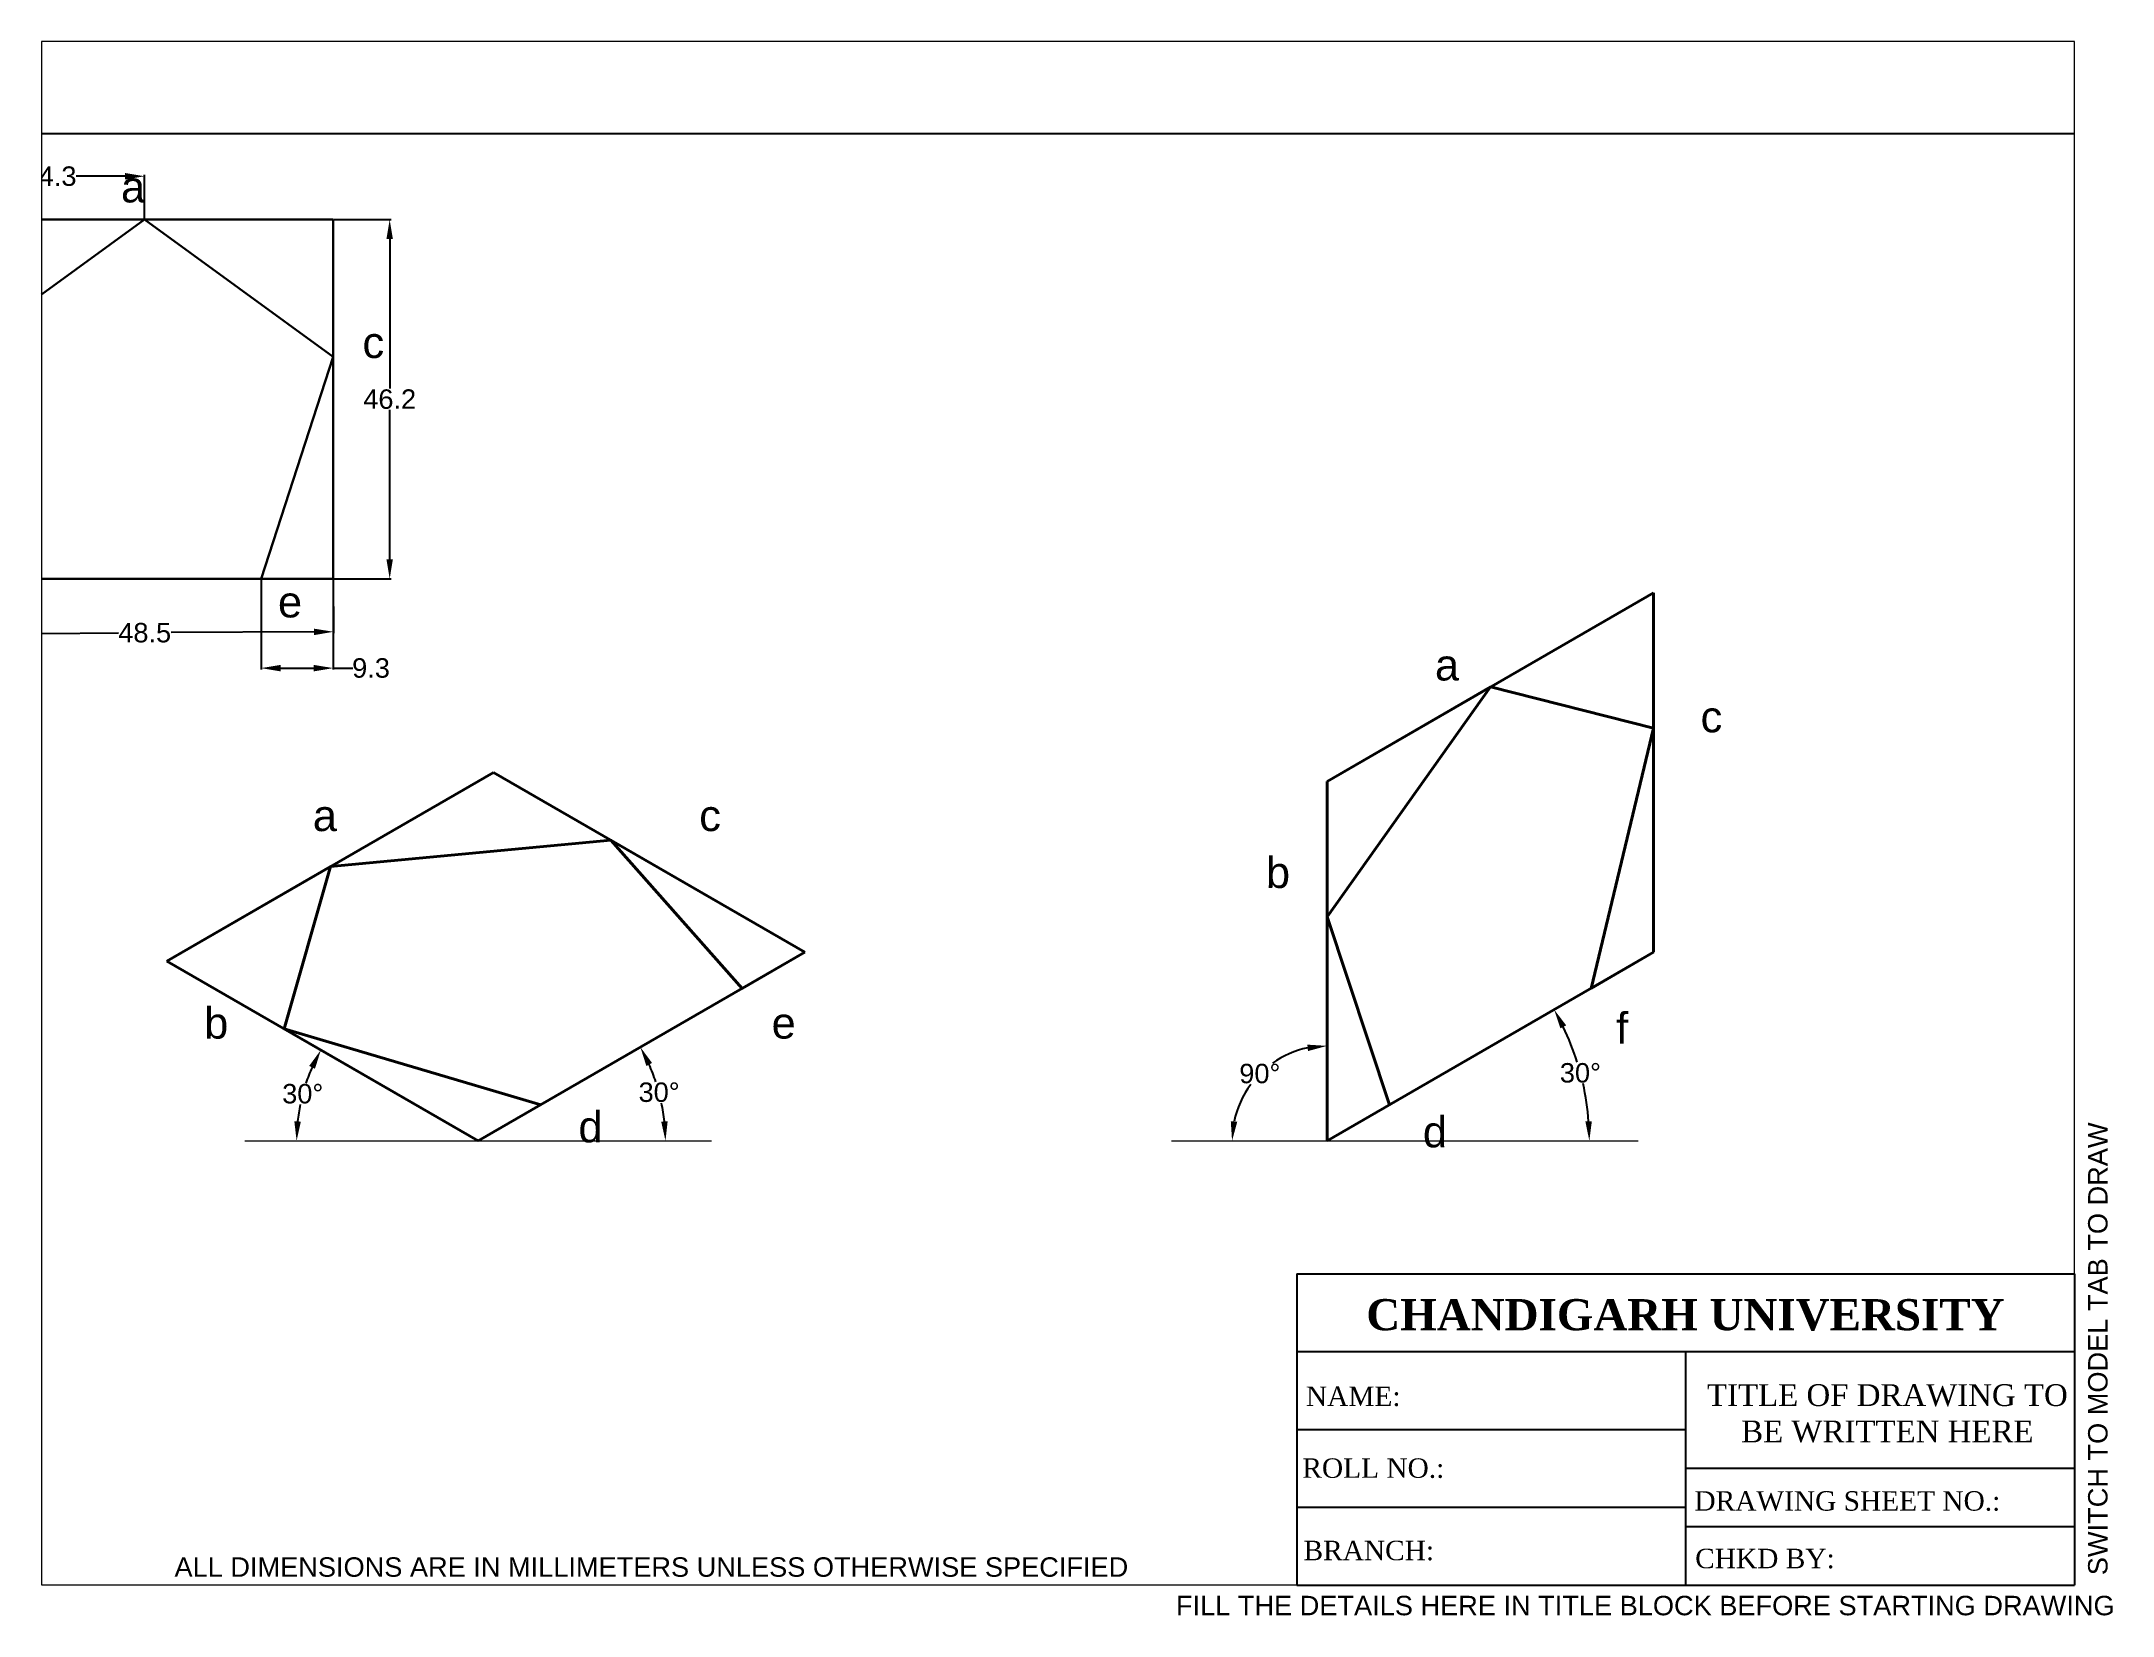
# Paper-space layout 'Layout1' of a CAD drawing. Header units: millimetres. Extents: x 0 to 266, y -4 to 198.
# The model-space entities are those that its viewports show. They can reach past a viewport. Long polylines and large blocks are cut down to what shows.
import ezdxf

# ---------------------------------------------------------------- set-up
doc = ezdxf.new("R2010")
doc.units = ezdxf.units.MM
doc.linetypes.add('ACAD_ISO08W100', pattern=[36, 24, -3, 6, -3])
doc.layers.add('Comments', color=10, linetype='Continuous', lineweight=13, plot=False)
doc.layers.add('thick continuous', color=7, linetype='Continuous', lineweight=30)
doc.styles.get("Standard").update_dxf_attribs({"font": 'arial.ttf'})
doc.dimstyles.get("Standard").update_dxf_attribs({"dimtxt": 2.5, "dimasz": 2.5, "dimexe": 0.18, "dimexo": 0.0625, "dimgap": 0.09, "dimtad": 0, "dimtih": 1, "dimtoh": 1, "dimdec": 1, "dimzin": 0, "dimdsep": 46, "dimtxsty": 'Standard', "dimcen": 0.09, "dimadec": 0, "dimazin": 0, "dimtfac": 1, "dimtdec": 1, "dimtofl": 0, "dimtmove": 0, "dimatfit": 3, "dimfxl": 1, "dimtolj": 1, "dimtzin": 0, "dimarcsym": 0})

# ---------------------------------------------------------------- blocks, each defined once
blk = doc.blocks.new('*D1')
at = {"layer": 'Defpoints', "color": 0, "lineweight": 0, "transparency": 16777216}
for p in [(9.98, 152.54), (58.52, 152.8), (58.55, 145.99)]:
    blk.add_point(p, dxfattribs=at)
at = {"layer": 'thick continuous', "color": 0, "lineweight": -2, "transparency": 16777216}
for p, q in [((9.98, 152.48), (10.01, 145.55)), ((58.52, 152.74), (58.56, 145.81)), ((12.51, 145.74), (30.89, 145.84)), ((56.05, 145.98), (37.68, 145.88))]:
    blk.add_line(p, q, dxfattribs=at)
at = {"layer": 'thick continuous', "color": 0, "lineweight": 0, "transparency": 16777216}
for points in [[(12.51, 146.16), (12.52, 145.32), (10.01, 145.73)], [(56.05, 146.39), (56.06, 145.56), (58.55, 145.99)]]:
    blk.add_solid(points, dxfattribs=at)
at = {"layer": 'thick continuous', "color": 0, "lineweight": 0, "transparency": 16777216, "insert": (34.28, 145.86), "char_height": 2.5, "attachment_point": 5}
blk.add_mtext('\\A1;48.5', dxfattribs=at)
blk = doc.blocks.new('*D2')
at = {"layer": 'Defpoints', "color": 0, "lineweight": 0, "transparency": 16777216}
for p in [(58.52, 198.97), (58.52, 152.8), (65.78, 152.8)]:
    blk.add_point(p, dxfattribs=at)
at = {"layer": 'thick continuous', "color": 0, "lineweight": -2, "transparency": 16777216}
for p, q in [((58.58, 198.97), (65.96, 198.97)), ((65.78, 196.47), (65.78, 177.25)), ((65.78, 155.3), (65.78, 174.52)), ((58.58, 152.8), (65.96, 152.8))]:
    blk.add_line(p, q, dxfattribs=at)
at = {"layer": 'thick continuous', "color": 0, "lineweight": 0, "transparency": 16777216}
for points in [[(65.36, 196.47), (66.19, 196.47), (65.78, 198.97)], [(65.36, 155.3), (66.19, 155.3), (65.78, 152.8)]]:
    blk.add_solid(points, dxfattribs=at)
at = {"layer": 'thick continuous', "color": 0, "lineweight": 0, "transparency": 16777216, "insert": (65.78, 175.88), "char_height": 2.5, "attachment_point": 5}
blk.add_mtext('\\A1;46.2', dxfattribs=at)
blk = doc.blocks.new('*D3')
at = {"layer": 'Defpoints', "color": 0, "lineweight": 0, "transparency": 16777216}
for p in [(34.25, 204.54), (9.98, 198.97), (34.25, 198.97)]:
    blk.add_point(p, dxfattribs=at)
at = {"layer": 'thick continuous', "color": 0, "lineweight": -2, "transparency": 16777216}
for p, q in [((9.98, 199.03), (9.98, 204.72)), ((12.48, 204.54), (18.75, 204.54)), ((31.75, 204.54), (25.47, 204.54)), ((34.25, 199.03), (34.25, 204.72))]:
    blk.add_line(p, q, dxfattribs=at)
at = {"layer": 'thick continuous', "color": 0, "lineweight": 0, "transparency": 16777216}
for points in [[(12.48, 204.96), (12.48, 204.13), (9.98, 204.54)], [(31.75, 204.96), (31.75, 204.13), (34.25, 204.54)]]:
    blk.add_solid(points, dxfattribs=at)
at = {"layer": 'thick continuous', "color": 0, "lineweight": 0, "transparency": 16777216, "insert": (22.11, 204.54), "char_height": 2.5, "attachment_point": 5}
blk.add_mtext('\\A1;24.3', dxfattribs=at)
blk = doc.blocks.new('*D4')
at = {"layer": 'Defpoints', "color": 0, "lineweight": 0, "transparency": 16777216}
for p in [(49.25, 152.8), (58.52, 152.8), (58.52, 141.32)]:
    blk.add_point(p, dxfattribs=at)
at = {"layer": 'thick continuous', "color": 0, "lineweight": -2, "transparency": 16777216}
for p, q in [((49.25, 152.74), (49.25, 141.14)), ((58.52, 152.74), (58.52, 141.14)), ((51.75, 141.32), (56.02, 141.32)), ((58.52, 141.32), (61.02, 141.32))]:
    blk.add_line(p, q, dxfattribs=at)
at = {"layer": 'thick continuous', "color": 0, "lineweight": 0, "transparency": 16777216}
for points in [[(51.75, 141.73), (51.75, 140.9), (49.25, 141.32)], [(56.02, 141.73), (56.02, 140.9), (58.52, 141.32)]]:
    blk.add_solid(points, dxfattribs=at)
at = {"layer": 'thick continuous', "color": 0, "lineweight": 0, "transparency": 16777216, "insert": (63.38, 141.32), "char_height": 2.5, "attachment_point": 5}
blk.add_mtext('\\A1;9.3', dxfattribs=at)
blk = doc.blocks.new('*D7')
at = {"layer": 'Defpoints', "color": 0, "lineweight": 0, "transparency": 16777216}
for p in [(119.16, 104.8), (100.87, 84.74), (77.15, 80.55), (77.15, 80.55), (107.15, 80.55)]:
    blk.add_point(p, dxfattribs=at)
at = {"layer": 'thick continuous', "color": 0, "lineweight": -2, "transparency": 16777216}
for start, end in [(18.3963, 24.0501), (5.9499, 11.6568)]:
    blk.add_arc((77.15, 80.55), 24.08, start, end, dxfattribs=at)
at = {"layer": 'thick continuous', "color": 0, "lineweight": 0, "transparency": 16777216}
for points in [[(98.78, 90.18), (99.52, 90.56), (98.01, 92.6)], [(101.52, 83.07), (100.69, 83.03), (101.24, 80.55)]]:
    blk.add_solid(points, dxfattribs=at)
at = {"layer": 'thick continuous', "color": 0, "lineweight": 0, "transparency": 16777216, "insert": (100.42, 86.79), "char_height": 2.5, "attachment_point": 5}
blk.add_mtext('\\A1;30°', dxfattribs=at)
blk = doc.blocks.new('*D8')
at = {"layer": 'Defpoints', "color": 0, "lineweight": 0, "transparency": 16777216}
for p in [(52.21, 94.95), (55.21, 88.54), (47.15, 80.55), (77.15, 80.55), (77.15, 80.55)]:
    blk.add_point(p, dxfattribs=at)
at = {"layer": 'thick continuous', "color": 0, "lineweight": -2, "transparency": 16777216}
for start, end in [(156.1382, 161.4953), (168.4481, 173.8618)]:
    blk.add_arc((77.15, 80.55), 23.35, start, end, dxfattribs=at)
at = {"layer": 'thick continuous', "color": 0, "lineweight": 0, "transparency": 16777216}
for points in [[(55.43, 90.19), (56.17, 89.81), (56.93, 92.23)], [(54.36, 83.03), (53.52, 83.07), (53.81, 80.55)]]:
    blk.add_solid(points, dxfattribs=at)
at = {"layer": 'thick continuous', "color": 0, "lineweight": 0, "transparency": 16777216, "insert": (54.6, 86.6), "char_height": 2.5, "attachment_point": 5}
blk.add_mtext('\\A1;30°', dxfattribs=at)
blk = doc.blocks.new('*D9')
at = {"layer": 'Defpoints', "color": 0, "lineweight": 0, "transparency": 16777216}
for p in [(228.3, 104.8), (219.52, 86.41), (186.3, 80.55), (186.3, 80.55), (226.3, 80.55)]:
    blk.add_point(p, dxfattribs=at)
at = {"layer": 'thick continuous', "color": 0, "lineweight": -2, "transparency": 16777216}
for start, end in [(17.4188, 25.7526), (4.2474, 12.6083)]:
    blk.add_arc((186.3, 80.55), 33.73, start, end, dxfattribs=at)
at = {"layer": 'thick continuous', "color": 0, "lineweight": 0, "transparency": 16777216}
for points in [[(216.31, 95.01), (217.05, 95.4), (215.51, 97.42)], [(220.35, 83.07), (219.52, 83.04), (220.03, 80.55)]]:
    blk.add_solid(points, dxfattribs=at)
at = {"layer": 'thick continuous', "color": 0, "lineweight": 0, "transparency": 16777216, "insert": (218.88, 89.28), "char_height": 2.5, "attachment_point": 5}
blk.add_mtext('\\A1;30°', dxfattribs=at)
blk = doc.blocks.new('*D10')
at = {"layer": 'Defpoints', "color": 0, "lineweight": 0, "transparency": 16777216}
for p in [(186.3, 109.35), (180.19, 91.13), (166.3, 80.55), (186.3, 80.55), (186.3, 80.55)]:
    blk.add_point(p, dxfattribs=at)
at = {"layer": 'thick continuous', "color": 0, "lineweight": -2, "transparency": 16777216}
for start, end in [(101.7522, 125.0132), (143.4736, 168.2478)]:
    blk.add_arc((186.3, 80.55), 12.21, start, end, dxfattribs=at)
at = {"layer": 'thick continuous', "color": 0, "lineweight": 0, "transparency": 16777216}
for points in [[(183.77, 92.92), (183.85, 92.09), (186.3, 92.76)], [(174.76, 83), (173.93, 83.08), (174.09, 80.55)]]:
    blk.add_solid(points, dxfattribs=at)
at = {"layer": 'thick continuous', "color": 0, "lineweight": 0, "transparency": 16777216, "insert": (177.66, 89.19), "char_height": 2.5, "attachment_point": 5}
blk.add_mtext('\\A1;90°', dxfattribs=at)

msp = doc.modelspace()

# ---------------------------------------------------------------- linework, layer by layer
msp.add_lwpolyline([(0, 0), (297, 0), (297, 210), (0, 210)], close=True)
at = {"layer": 'thick continuous'}
for p, q in [((34.25, 198.97), (9.98, 198.97)), ((34.25, 198.97), (58.52, 198.97)), ((58.52, 181.33), (58.52, 198.97)), ((58.52, 181.33), (58.52, 152.8)), ((19.25, 152.8), (49.25, 152.8)), ((49.25, 152.8), (58.52, 152.8))]:
    msp.add_line(p, q, dxfattribs=at)
at = {"layer": 'thick continuous', "lineweight": 40}
for p, q in [((186.3, 126.75), (228.3, 151)), ((228.3, 151), (228.3, 104.8)), ((186.3, 126.75), (207.34, 138.9)), ((186.3, 109.35), (207.34, 138.9)), ((207.34, 138.9), (228.3, 133.6)), ((228.3, 133.6), (220.25, 100.15)), ((228.3, 104.8), (228.3, 133.6)), ((37.14, 103.65), (79.14, 127.9)), ((79.14, 127.9), (119.16, 104.8)), ((186.3, 80.55), (186.3, 126.75)), ((58.19, 115.8), (94.21, 119.2)), ((119.16, 104.8), (94.21, 119.2)), ((94.21, 119.2), (111.1, 100.15)), ((37.14, 103.65), (58.19, 115.8)), ((52.21, 94.95), (58.19, 115.8)), ((186.3, 80.55), (186.3, 109.35)), ((194.35, 85.2), (186.3, 109.35)), ((77.15, 80.55), (119.16, 104.8)), ((119.16, 104.8), (111.1, 100.15)), ((228.3, 104.8), (186.3, 80.55)), ((228.3, 104.8), (220.25, 100.15)), ((77.15, 80.55), (37.14, 103.65)), ((77.15, 80.55), (52.21, 94.95)), ((85.21, 85.2), (52.21, 94.95))]:
    msp.add_line(p, q, dxfattribs=at)
at = {"layer": 'thick continuous', "lineweight": 0}
for p, q in [((77.15, 80.55), (85.21, 85.2)), ((186.3, 80.55), (194.35, 85.2)), ((47.15, 80.55), (77.15, 80.55)), ((77.15, 80.55), (107.15, 80.55)), ((166.3, 80.55), (186.3, 80.55)), ((186.3, 80.55), (226.3, 80.55))]:
    msp.add_line(p, q, dxfattribs=at)
at = {"layer": 'thick continuous'}
msp.add_lwpolyline([(19.25, 152.8), (49.25, 152.8), (58.52, 181.33), (34.25, 198.97), (9.98, 181.33)], close=True, dxfattribs=at)

# ---------------------------------------------------------------- texts
at = {"layer": 'thick continuous', "lineweight": 0, "char_height": 4, "attachment_point": 1}
for s, width, insert in [('                 a\\P\\P\\Pb                                   c\\P\\P\\P\\P\\P       d                     e', 88.27, (4.84, 205.18)), ('                    a                              c\\P                                                       \\P            \\P         \\P           b                                             e\\P\\P                                          d', 106.9108, (24.85, 124.37))]:
    msp.add_mtext_dynamic_manual_height_columns(s, width=width, gutter_width=12.5, heights=[0], dxfattribs=dict(at, insert=insert))
at = {"layer": 'thick continuous', "lineweight": 0, "insert": (161.37, 150.4), "char_height": 4, "width": 110.2004, "attachment_point": 1}
msp.add_mtext('                            \\P                         a\\P                                               c\\P\\P\\P           b\\P\\P\\P                                        f\\P\\P                        d\\P       ', dxfattribs=at)

# ---------------------------------------------------------------- dimensions: what is measured, and where the dimension line sits
at = {"layer": 'thick continuous', "lineweight": 0}
for base, p1, p2, picture, middle in [((34.25, 204.54), (9.98, 198.97), (34.25, 198.97), '*D3', (22.11, 204.54)), ((58.52, 141.32), (49.25, 152.8), (58.52, 152.8), '*D4', (63.38, 141.32))]:
    dim = msp.add_linear_dim(base=base, p1=p1, p2=p2, dimstyle='Standard', dxfattribs=at)
    dim.commit()
    dim.dimension.update_dxf_attribs({"geometry": picture, "text_midpoint": middle})
for p1, distance, picture, middle in [((58.52, 198.97), 7.26, '*D2', (65.78, 175.88)), ((9.98, 152.54), -6.81, '*D1', (34.28, 145.86))]:
    dim = msp.add_aligned_dim(p1=p1, p2=(58.52, 152.8), distance=distance, dimstyle='Standard', dxfattribs=at)
    dim.commit()
    dim.dimension.update_dxf_attribs({"geometry": picture, "text_midpoint": middle})
for base, line1, line2, picture, middle in [((180.19, 91.13), ((166.3, 80.55), (186.3, 80.55)), ((186.3, 80.55), (186.3, 109.35)), '*D10', (177.66, 89.19)), ((100.87, 84.74), ((77.15, 80.55), (107.15, 80.55)), ((77.15, 80.55), (119.16, 104.8)), '*D7', (100.42, 86.79)), ((219.52, 86.41), ((186.3, 80.55), (226.3, 80.55)), ((228.3, 104.8), (186.3, 80.55)), '*D9', (218.88, 89.28)), ((55.21, 88.54), ((47.15, 80.55), (77.15, 80.55)), ((77.15, 80.55), (52.21, 94.95)), '*D8', (54.6, 86.6))]:
    dim = msp.add_angular_dim_2l(base=base, line1=line1, line2=line2, dimstyle='Standard', dxfattribs=at)
    dim.commit()
    dim.dimension.update_dxf_attribs({"geometry": picture, "text_midpoint": middle})

psp = doc.layouts.get("Layout1")

# ---------------------------------------------------------------- linework, layer by layer
for p, q in [((161.41, 40), (261.41, 40)), ((161.41, 40), (161.41, 0)), ((261.41, 40), (261.41, 0)), ((161.41, 30), (261.41, 30)), ((161.41, 30), (194.27, 30)), ((211.41, 30), (211.41, 0)), ((161.41, 20), (211.41, 20)), ((211.41, 15), (261.41, 15)), ((161.41, 10), (211.41, 10)), ((211.41, 7.5), (261.41, 7.5)), ((161.41, 0), (261.41, 0))]:
    psp.add_line(p, q)

# ---------------------------------------------------------------- texts
at = {"attachment_point": 1}
for s, width, insert, char_height in [('\\pxqc;{\\fTimes New Roman|b1|i0|c0|p18;CHANDIGARH UNIVERSITY}', 80.8177, (170.98, 36.75), 4), ('\\pxqc;{\\fTimes New Roman|b0|i0|c0|p18;TITLE OF DRAWING TO BE WRITTEN HERE}', 46.4985, (214.1, 25.81), 2.8)]:
    psp.add_mtext_dynamic_manual_height_columns(s, width=width, gutter_width=40, heights=[0], dxfattribs=dict(at, insert=insert, char_height=char_height))
at = {"linetype": 'ACAD_ISO08W100', "lineweight": 100, "char_height": 2.5, "attachment_point": 1}
for s, width, insert in [('{\\fTimes New Roman|b0|i0|c0|p18;NAME:}', 45.3199, (162.59, 25.51)), ('{\\fTimes New Roman|b0|i0|c0|p18;ROLL NO.:}', 45.3199, (162.13, 16.28)), ('{\\fTimes New Roman|b0|i0|c0|p18;DRAWING SHEET NO.:}', 45.3199, (212.54, 12.06)), ('{\\fTimes New Roman|b0|i0|c0|p18;BRANCH:}', 45.3199, (162.28, 5.69)), ('{\\fTimes New Roman|b0|i0|c0|p18;CHKD BY: }', 47.9779, (212.64, 4.66))]:
    psp.add_mtext_dynamic_manual_height_columns(s, width=width, gutter_width=25, heights=[0], dxfattribs=dict(at, insert=insert))
at = {"layer": 'Comments'}
psp.add_text('SWITCH TO MODEL TAB TO DRAW', height=2.5, rotation=90, dxfattribs=at).set_placement((265.66, 1.26))
psp.add_text('FILL THE DETAILS HERE IN TITLE BLOCK BEFORE STARTING DRAWING', height=2.5, dxfattribs=at).set_placement((145.88, -3.89))
at = {"layer": 'thick continuous'}
psp.add_text('ALL DIMENSIONS ARE IN MILLIMETERS UNLESS OTHERWISE SPECIFIED', height=2.5, dxfattribs=at).set_placement((17.11, 1.06))

# ---------------------------------------------------------------- viewports
psp.add_viewport(center=(130.71, 99.21), size=(261.41, 198.4125), view_center_point=(151.71, 122.67), view_height=198.4125, dxfattribs=at)

doc.saveas('drawing.dxf')
